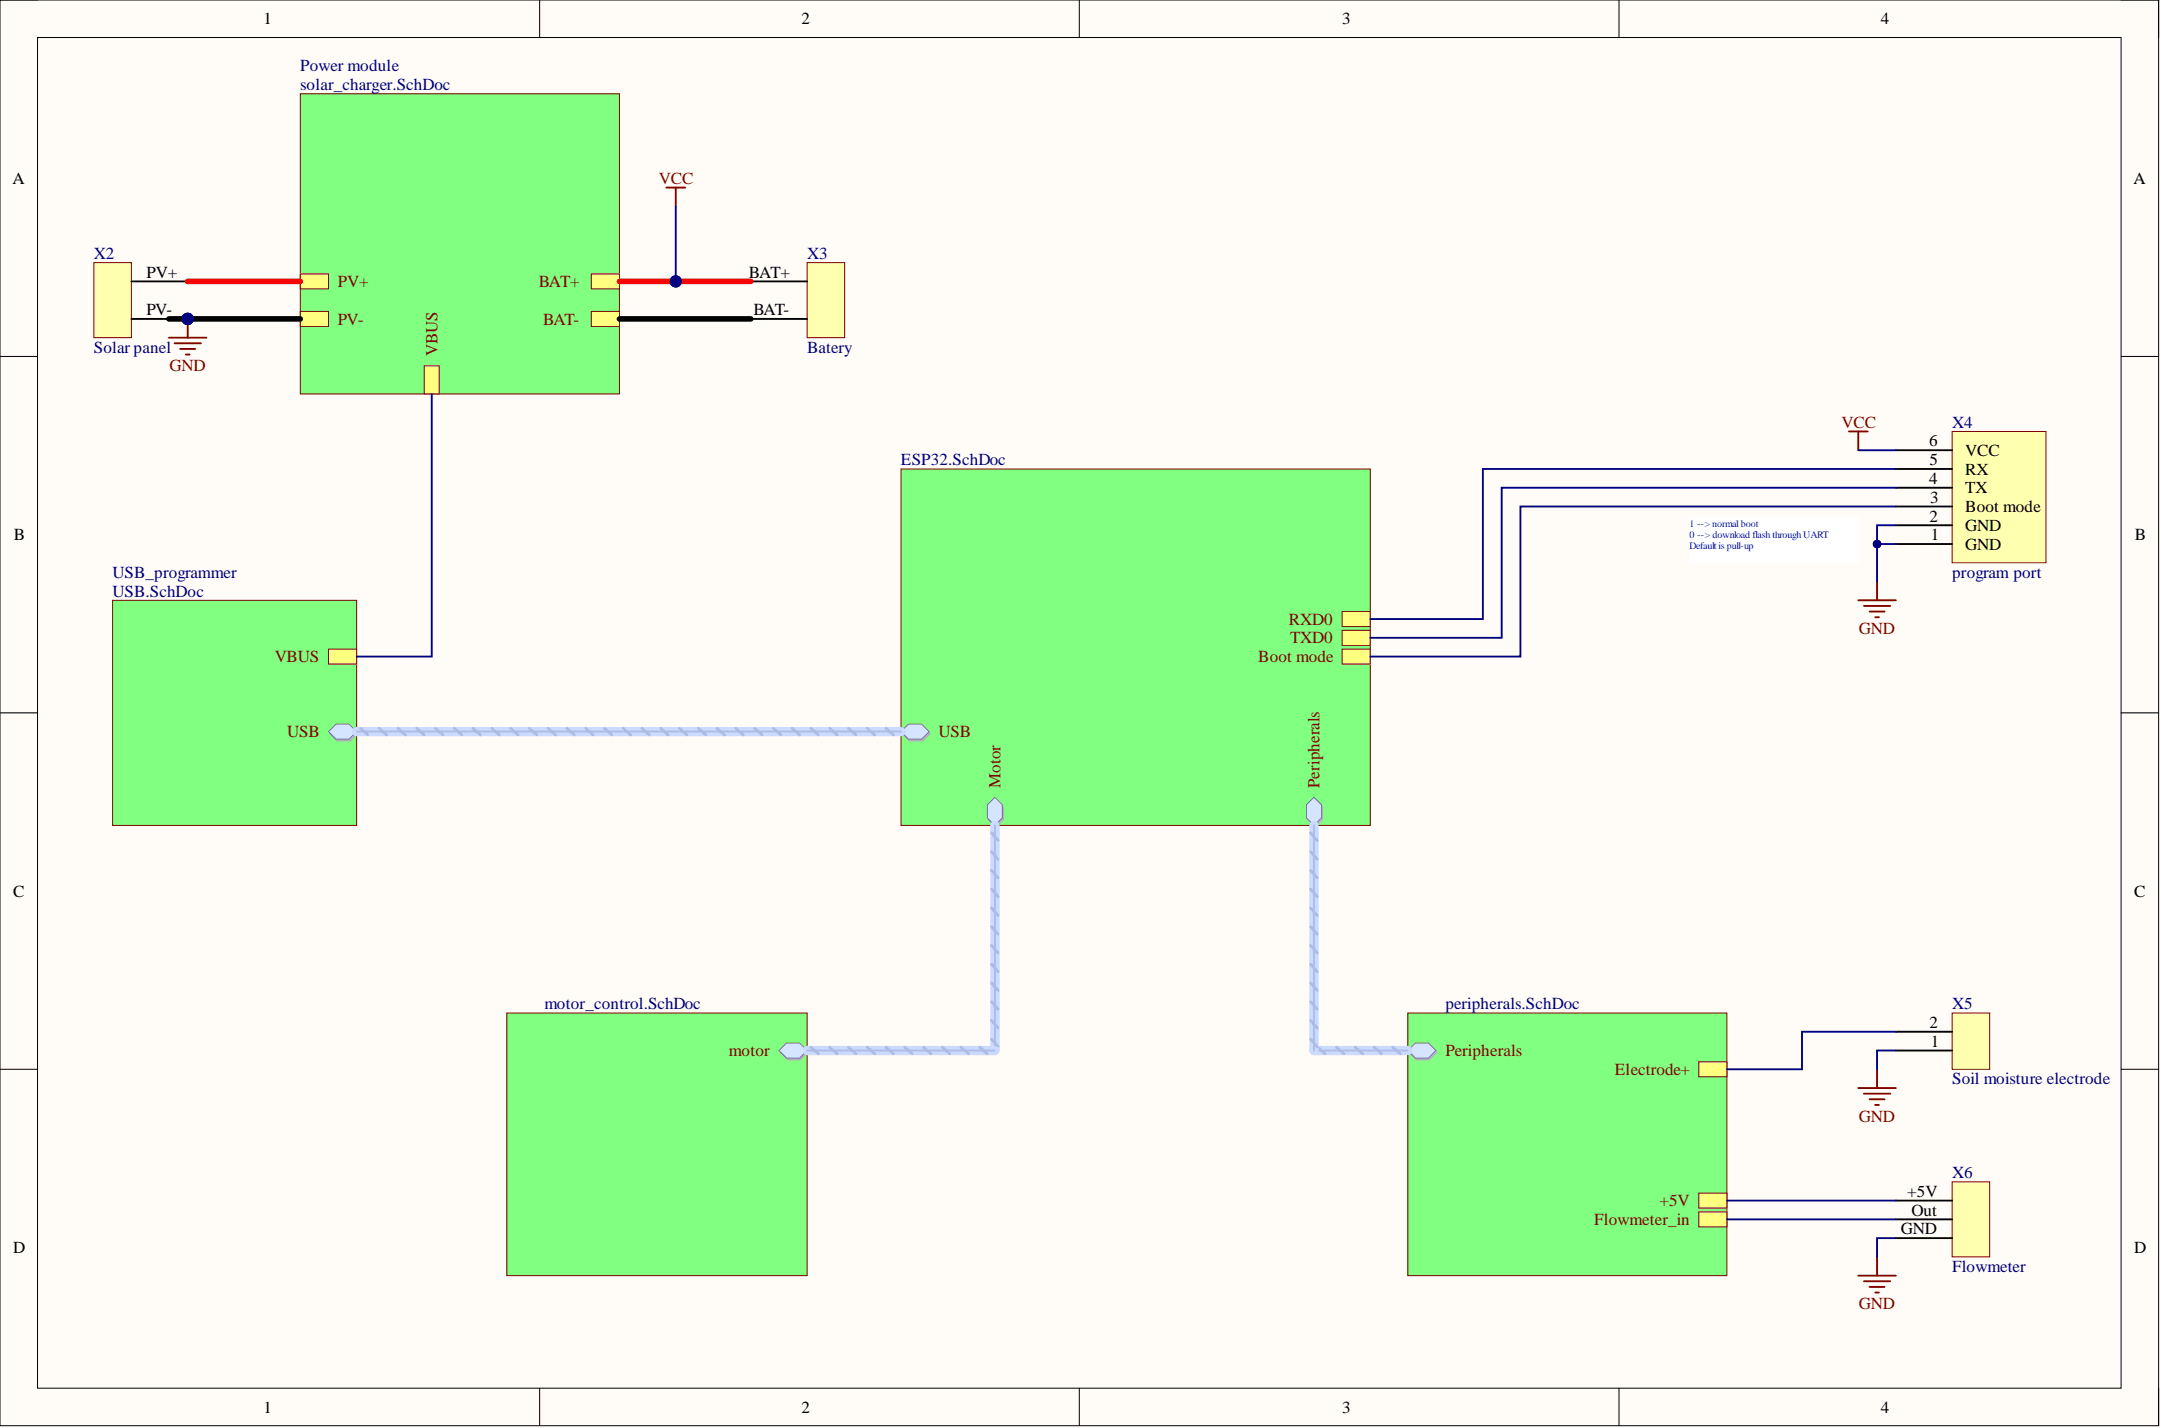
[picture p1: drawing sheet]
<svg xmlns="http://www.w3.org/2000/svg" width="292mm" height="193mm" viewBox="0 0 292 193" stroke-linecap="round" stroke-linejoin="round" font-family="sans-serif">
<defs><g id="words">
<g font-size="2.3">
<text x="35.6" y="3.3">1</text>
<text x="108.3" y="3.3">2</text>
<text x="181.4" y="3.3">3</text>
<text x="254.2" y="3.3">4</text>
<text x="1.7" y="24.8">A</text>
<text x="288.4" y="24.8">A</text>
<text x="19.8" y="37.5">PV+</text>
<text x="101.2" y="37.5">BAT+</text>
<text x="19.8" y="42.6">PV-</text>
<text x="101.8" y="42.6">BAT-</text>
<text x="260.7" y="65.4">4</text>
<text x="260.7" y="60.3">6</text>
<text x="260.8" y="62.9">5</text>
<text x="265.6" y="64.1">RX</text>
<text x="265.6" y="61.6">VCC</text>
<text x="260.8" y="70.5">2</text>
<text x="260.9" y="67.9">3</text>
<text x="265.6" y="66.7">TX</text>
<text x="265.6" y="69.2">Boot mode</text>
<text x="265.6" y="71.7">GND</text>
<text x="1.9" y="73">B</text>
<text x="261" y="73">1</text>
<text x="265.6" y="74.3">GND</text>
<text x="288.6" y="73">B</text>
<text x="1.8" y="121.2">C</text>
<text x="288.5" y="121.2">C</text>
<text x="260.8" y="138.9">2</text>
<text x="261" y="141.5">1</text>
<text x="257.8" y="161.7">+5V</text>
<text x="256.9" y="166.8">GND</text>
<text x="258.4" y="164.3">Out</text>
<text x="1.8" y="169.3">D</text>
<text x="288.5" y="169.3">D</text>
<text x="35.6" y="190.9">1</text>
<text x="108.3" y="190.9">2</text>
<text x="181.4" y="190.9">3</text>
<text x="254.2" y="190.9">4</text>
</g>
<g font-size="2.3" fill="#000080">
<text x="40.6" y="9.6">Power module</text>
<text x="40.6" y="12.2">solar_charger.SchDoc</text>
<text x="12.7" y="35">X2</text>
<text x="109.1" y="35">X3</text>
<text x="12.7" y="47.7">Solar panel</text>
<text x="109.1" y="47.7">Batery</text>
<text x="263.9" y="57.8">X4</text>
<text x="121.8" y="62.9">ESP32.SchDoc</text>
<text x="15.2" y="78.1">USB_programmer</text>
<text x="15.2" y="80.6">USB.SchDoc</text>
<text x="263.9" y="78.1">program port</text>
<text x="73.6" y="136.4">motor_control.SchDoc</text>
<text x="195.4" y="136.4">peripherals.SchDoc</text>
<text x="263.9" y="136.4">X5</text>
<text x="263.9" y="146.5">Soil moisture electrode</text>
<text x="263.9" y="159.2">X6</text>
<text x="263.9" y="171.9">Flowmeter</text>
</g>
<g font-size="2.3" fill="#800000">
<text x="89.1" y="24.8">VCC</text>
<text x="45.7" y="38.8">PV+</text>
<text x="72.8" y="38.8">BAT+</text>
<text x="45.7" y="43.9">PV-</text>
<text x="73.4" y="43.9">BAT-</text>
<text x="22.9" y="50.2">GND</text>
<text x="59.1" y="48.2" transform="rotate(-90 59.1 48.2)">VBUS</text>
<text x="248.9" y="57.8">VCC</text>
<text x="37.1" y="89.5">VBUS</text>
<text x="170.1" y="89.5">Boot mode</text>
<text x="174.2" y="84.4">RXD0</text>
<text x="174.4" y="87">TXD0</text>
<text x="251.3" y="85.7">GND</text>
<text x="38.8" y="99.6">USB</text>
<text x="126.9" y="99.6">USB</text>
<text x="135.2" y="106.5" transform="rotate(-90 135.2 106.5)">Motor</text>
<text x="178.4" y="106.5" transform="rotate(-90 178.4 106.5)">Peripherals</text>
<text x="98.5" y="142.7">motor</text>
<text x="195.4" y="142.7">Peripherals</text>
<text x="218.3" y="145.3">Electrode+</text>
<text x="251.3" y="151.6">GND</text>
<text x="215.5" y="165.5">Flowmeter_in</text>
<text x="224.3" y="163">+5V</text>
<text x="251.3" y="176.9">GND</text>
</g>
<g font-size="1.4" fill="#00f">
<text x="228.4" y="71.1">1 --&gt; normal boot</text>
<text x="228.4" y="72.7">0 --&gt; download flash through UART</text>
<text x="228.4" y="74.2">Default is pull-up</text>
</g>
</g></defs>
<path d="M0 0h291.8v192.7h-291.8z" fill-rule="evenodd" fill="#fffcf8"/>
<path d="M0 0h291.8v192.7h-291.8z" fill="none" stroke="#000" stroke-width=".14"/>
<path d="M5.1 5.1h281.6v182.5h-281.6z" fill-rule="evenodd" fill="#fffcf8"/>
<g fill="none" stroke="#000" stroke-width=".14">
<path d="M0 0h5.1M5.1 5.1h281.6v182.5h-281.6zM72.9 0v5.1M145.9 0v5.1M218.8 0v5.1M286.7 0h5.1v5.1M0 48.2h5.1M286.7 48.2h5.1M0 96.3h5.1M286.7 96.3h5.1M0 144.5h5.1M286.7 144.5h5.1"/>
<path d="M72.9 187.6v5.1M145.9 187.6v5.1M218.8 187.6v5.1M291.8 187.6v5.1"/>
</g>
<path d="M40.6 12.7h43.1v40.5h-43.1z" fill-rule="evenodd" fill="#80ff80"/>
<path d="M40.6 12.7h43.1v40.5h-43.1z" fill="none" stroke="#800000" stroke-width=".14"/>
<path d="M40.6 42.1h3.8v2h-3.8z" fill-rule="evenodd" fill="#ffff80"/>
<path d="M40.6 42.1h3.8v2h-3.8z" fill="none" stroke="#800000" stroke-width=".14"/>
<path d="M79.9 37h3.8v2h-3.8z" fill-rule="evenodd" fill="#ffff80"/>
<path d="M79.9 37h3.8v2h-3.8z" fill="none" stroke="#800000" stroke-width=".14"/>
<path d="M79.9 42.1h3.8v2h-3.8z" fill-rule="evenodd" fill="#ffff80"/>
<path d="M79.9 42.1h3.8v2h-3.8z" fill="none" stroke="#800000" stroke-width=".14"/>
<path d="M57.3 49.4h2.1v3.8h-2.1z" fill-rule="evenodd" fill="#ffff80"/>
<path d="M57.3 49.4h2.1v3.8h-2.1z" fill="none" stroke="#800000" stroke-width=".14"/>
<path d="M40.6 37h3.8v2h-3.8z" fill-rule="evenodd" fill="#ffff80"/>
<path d="M40.6 37h3.8v2h-3.8z" fill="none" stroke="#800000" stroke-width=".14"/>
<path d="M121.8 63.4h63.4v48.1h-63.4z" fill-rule="evenodd" fill="#80ff80"/>
<path d="M121.8 63.4h63.4v48.1h-63.4z" fill="none" stroke="#800000" stroke-width=".14"/>
<path d="M133.6 109l1-1 1 1v1.8l-1 1-1-1z" fill-rule="evenodd" fill="#bac0ca"/>
<path d="M133.6 109l1-1 1 1v1.8l-1 1-1-1z" fill="none" stroke="#a6acb6" stroke-width=".14"/>
<path d="M133.5 108.8l1-1.1 1 1.1v1.7l-1 1-1-1z" fill-rule="evenodd" fill="#d5e4ff"/>
<path d="M133.5 108.8l1-1.1 1 1.1v1.7l-1 1-1-1z" fill="none" stroke="#71809b" stroke-width=".14"/>
<path d="M181.4 82.6h3.8v2.1h-3.8z" fill-rule="evenodd" fill="#ffff80"/>
<path d="M181.4 82.6h3.8v2.1h-3.8z" fill="none" stroke="#800000" stroke-width=".14"/>
<path d="M181.4 85.2h3.8v2h-3.8z" fill-rule="evenodd" fill="#ffff80"/>
<path d="M181.4 85.2h3.8v2h-3.8z" fill="none" stroke="#800000" stroke-width=".14"/>
<path d="M181.4 87.7h3.8v2h-3.8z" fill-rule="evenodd" fill="#ffff80"/>
<path d="M181.4 87.7h3.8v2h-3.8z" fill="none" stroke="#800000" stroke-width=".14"/>
<path d="M176.7 109l1-1 1 1v1.8l-1 1-1-1z" fill-rule="evenodd" fill="#bac0ca"/>
<path d="M176.7 109l1-1 1 1v1.8l-1 1-1-1z" fill="none" stroke="#a6acb6" stroke-width=".14"/>
<path d="M176.6 108.8l1-1.1 1 1.1v1.7l-1 1-1-1z" fill-rule="evenodd" fill="#d5e4ff"/>
<path d="M176.6 108.8l1-1.1 1 1.1v1.7l-1 1-1-1z" fill="none" stroke="#71809b" stroke-width=".14"/>
<path d="M121.9 99.1l1-1h1.8l1 1-1 1h-1.8z" fill-rule="evenodd" fill="#bac0ca"/>
<path d="M121.9 99.1l1-1h1.8l1 1-1 1h-1.8z" fill="none" stroke="#a6acb6" stroke-width=".14"/>
<path d="M121.8 98.9l1-1h1.8l1 1-1 1h-1.8z" fill-rule="evenodd" fill="#d5e4ff"/>
<path d="M121.8 98.9l1-1h1.8l1 1-1 1h-1.8z" fill="none" stroke="#71809b" stroke-width=".14"/>
<path d="M90.1 25.4h2.5M91.3 25.4v2.5" fill="none" stroke="#800000" stroke-width=".25"/>
<path d="M228.4 70h22.8v6.1h-22.8z" fill-rule="evenodd" fill="#fff"/>
<path d="M228.4 70h22.8v6.1h-22.8z" fill="none" stroke="#fff" stroke-width=".14"/>
<path d="M249.9 58.3h2.6M251.2 58.3v2.5M253.7 78.6v2.5M251.2 81.1h5.1M251.9 81.9h3.6M252.7 82.6h2M253.5 83.4h.5" fill="none" stroke="#800000" stroke-width=".25"/>
<path d="M68.5 136.9h40.6v35.5h-40.6z" fill-rule="evenodd" fill="#80ff80"/>
<path d="M68.5 136.9h40.6v35.5h-40.6z" fill="none" stroke="#800000" stroke-width=".14"/>
<path d="M105.4 142.2l1-1h1.8l1 1-1 1h-1.8z" fill-rule="evenodd" fill="#bac0ca"/>
<path d="M105.4 142.2l1-1h1.8l1 1-1 1h-1.8z" fill="none" stroke="#a6acb6" stroke-width=".14"/>
<path d="M105.3 142l1-1.1h1.8l1 1.1-1 1h-1.8z" fill-rule="evenodd" fill="#d5e4ff"/>
<path d="M105.3 142l1-1.1h1.8l1 1.1-1 1h-1.8z" fill="none" stroke="#71809b" stroke-width=".14"/>
<path d="M190.3 136.9h43.1v35.5h-43.1z" fill-rule="evenodd" fill="#80ff80"/>
<path d="M190.3 136.9h43.1v35.5h-43.1z" fill="none" stroke="#800000" stroke-width=".14"/>
<path d="M190.4 142.2l1-1h1.8l1 1-1 1h-1.8z" fill-rule="evenodd" fill="#bac0ca"/>
<path d="M190.4 142.2l1-1h1.8l1 1-1 1h-1.8z" fill="none" stroke="#a6acb6" stroke-width=".14"/>
<path d="M190.3 142l1-1.1h1.8l1 1.1-1 1h-1.8z" fill-rule="evenodd" fill="#d5e4ff"/>
<path d="M190.3 142l1-1.1h1.8l1 1.1-1 1h-1.8z" fill="none" stroke="#71809b" stroke-width=".14"/>
<path d="M229.6 143.5h3.8v2h-3.8z" fill-rule="evenodd" fill="#ffff80"/>
<path d="M229.6 143.5h3.8v2h-3.8z" fill="none" stroke="#800000" stroke-width=".14"/>
<path d="M229.6 161.2h3.8v2.1h-3.8z" fill-rule="evenodd" fill="#ffff80"/>
<path d="M229.6 161.2h3.8v2.1h-3.8z" fill="none" stroke="#800000" stroke-width=".14"/>
<path d="M229.6 163.8h3.8v2h-3.8z" fill-rule="evenodd" fill="#ffff80"/>
<path d="M229.6 163.8h3.8v2h-3.8z" fill="none" stroke="#800000" stroke-width=".14"/>
<path d="M251.2 147h5.1M251.9 147.8h3.6M252.7 148.6h2M253.5 149.3h.5M253.7 144.5v2.5M251.2 172.4h5.1M251.9 173.1h3.6M252.7 173.9h2M253.5 174.7h.5M253.7 169.8v2.6" fill="none" stroke="#800000" stroke-width=".25"/>
<path d="M263.9 58.3h12.7v17.8h-12.7z" fill-rule="evenodd" fill="#ffffb0"/>
<path d="M263.9 58.3h12.7v17.8h-12.7z" fill="none" stroke="#800000" stroke-width=".14"/>
<path d="M256.3 63.4h7.6M256.3 65.9h7.6M256.3 68.4h7.6M256.3 71h7.6M256.3 73.5h7.6M256.3 60.8h7.6" fill="none" stroke="#000" stroke-width=".25"/>
<path d="M263.9 159.7h5v10.1h-5z" fill-rule="evenodd" fill="#ffffb0"/>
<path d="M263.9 159.7h5v10.1h-5z" fill="none" stroke="#800000" stroke-width=".14"/>
<path d="M256.3 164.8h7.6M256.3 167.3h7.6M256.3 162.2h7.6" fill="none" stroke="#000" stroke-width=".25"/>
<path d="M15.2 81.1h33v30.4h-33z" fill-rule="evenodd" fill="#80ff80"/>
<path d="M15.2 81.1h33v30.4h-33z" fill="none" stroke="#800000" stroke-width=".14"/>
<path d="M44.5 99.1l1-1h1.8l1 1-1 1h-1.8z" fill-rule="evenodd" fill="#bac0ca"/>
<path d="M44.5 99.1l1-1h1.8l1 1-1 1h-1.8z" fill="none" stroke="#a6acb6" stroke-width=".14"/>
<path d="M44.4 98.9l1-1h1.8l1 1-1 1h-1.8z" fill-rule="evenodd" fill="#d5e4ff"/>
<path d="M44.4 98.9l1-1h1.8l1 1-1 1h-1.8z" fill="none" stroke="#71809b" stroke-width=".14"/>
<path d="M44.4 87.7h3.8v2h-3.8z" fill-rule="evenodd" fill="#ffff80"/>
<path d="M44.4 87.7h3.8v2h-3.8z" fill="none" stroke="#800000" stroke-width=".14"/>
<path d="M22.8 45.6h5.1M23.6 46.4h3.5M24.4 47.2h2M25.1 47.9h.5M25.4 43.1v2.5" fill="none" stroke="#800000" stroke-width=".25"/>
<circle cx="25.4" cy="43.1" r=".76" fill="#000080"/>
<circle cx="25.4" cy="43.1" r=".76" fill="none" stroke="#000080" stroke-width=".14"/>
<path d="M109.1 35.5h5.1v10.1h-5.1z" fill-rule="evenodd" fill="#ffffb0"/>
<path d="M109.1 35.5h5.1v10.1h-5.1z" fill="none" stroke="#800000" stroke-width=".14"/>
<path d="M101.5 38h7.6M101.5 43.1h7.6" fill="none" stroke="#000" stroke-width=".25"/>
<circle cx="25.4" cy="43.1" r=".76" fill="#000080"/>
<circle cx="25.4" cy="43.1" r=".76" fill="none" stroke="#000080" stroke-width=".14"/>
<path d="M12.7 35.5h5.1v10.1h-5.1z" fill-rule="evenodd" fill="#ffffb0"/>
<path d="M12.7 35.5h5.1v10.1h-5.1z" fill="none" stroke="#800000" stroke-width=".14"/>
<path d="M17.8 38h7.6M17.8 43.1h7.6" fill="none" stroke="#000" stroke-width=".25"/>
<circle cx="25.4" cy="43.1" r=".76" fill="#000080"/>
<circle cx="25.4" cy="43.1" r=".76" fill="none" stroke="#000080" stroke-width=".14"/>
<path d="M263.9 136.9h5v7.6h-5z" fill-rule="evenodd" fill="#ffffb0"/>
<path d="M263.9 136.9h5v7.6h-5z" fill="none" stroke="#800000" stroke-width=".14"/>
<path d="M256.3 139.4h7.6M256.3 142h7.6" fill="none" stroke="#000" stroke-width=".25"/>
<path d="M91.3 27.9v10.1" fill="none" stroke="#000080" stroke-width=".25"/>
<circle cx="91.3" cy="38" r=".76" fill="#000080"/>
<circle cx="91.3" cy="38" r=".76" fill="none" stroke="#000080" stroke-width=".14"/>
<path d="M134.5 111.5v30.5h-25.4" fill="none" stroke="#cbdaff" stroke-width="1.3"/>
<g fill="none" stroke="#adbce7" stroke-width=".38">
<path d="M134 117.6l.9 1M134 115.1l.9 1M134 112.6l.9 1M134 137.9l.9 1M134 135.4l.9 1M134 132.8l.9 1M134 130.3l.9 1M134 127.8l.9 1M134 125.2l.9 1M134 122.7l.9 1M134 120.2l.9 1M109.6 141.5l1 .9"/>
<path d="M112.1 141.5l1.1 .9M114.7 141.5l1 .9M117.2 141.5l1 .9M119.8 141.5l1 .9M122.3 141.5l1 .9M124.8 141.5l1 .9M127.4 141.5l1 .9M129.9 141.5l1 .9M132.4 141.5l1.1 .9M134 140.4l.9 1.1"/>
</g>
<path d="M134.5 111.5v30.5h-25.4" fill="none" stroke="#adbce7" stroke-width=".25"/>
<path d="M22.8 43.1h17.8" fill="none" stroke="#000" stroke-width=".76"/>
<circle cx="25.4" cy="43.1" r=".76" fill="#000080"/>
<circle cx="25.4" cy="43.1" r=".76" fill="none" stroke="#000080" stroke-width=".14"/>
<path d="M25.4 38h15.2M83.7 38h17.8" fill="none" stroke="#f00" stroke-width=".76"/>
<path d="M58.4 53.2v35.5h-10.2" fill="none" stroke="#000080" stroke-width=".25"/>
<path d="M83.7 43.1h17.8" fill="none" stroke="#000" stroke-width=".76"/>
<circle cx="91.3" cy="38" r=".76" fill="#000080"/>
<circle cx="91.3" cy="38" r=".76" fill="none" stroke="#000080" stroke-width=".14"/>
<path d="M251.2 60.8h5.1M256.3 68.4h-50.8v20.3h-20.3M256.3 65.9h-53.3v20.3h-17.8M256.3 63.4h-55.9v20.3h-15.2M256.3 73.5h-2.6v5.1M256.3 139.4h-12.7v5.1h-10.2M256.3 142h-2.6v2.5M233.4 164.8h22.9M233.4 162.2h22.9M256.3 167.3h-2.6v2.5" fill="none" stroke="#000080" stroke-width=".25"/>
<circle cx="253.7" cy="73.5" r=".51" fill="#000080"/>
<circle cx="253.7" cy="73.5" r=".51" fill="none" stroke="#000080" stroke-width=".14"/>
<path d="M256.3 71h-2.6v2.5" fill="none" stroke="#000080" stroke-width=".25"/>
<circle cx="253.7" cy="73.5" r=".51" fill="#000080"/>
<circle cx="253.7" cy="73.5" r=".51" fill="none" stroke="#000080" stroke-width=".14"/>
<path d="M48.2 98.9h73.6M177.6 111.5v30.5h12.7" fill="none" stroke="#cbdaff" stroke-width="1.3"/>
<g fill="none" stroke="#adbce7" stroke-width=".38">
<path d="M48.7 98.4l1 .9M51.3 98.4l1 .9M53.8 98.4l1 .9M56.3 98.4l1 .9M58.9 98.4l1 .9M61.4 98.4l1 .9M63.9 98.4l1.1 .9M66.5 98.4l1 .9M69 98.4l1 .9M71.5 98.4l1.1 .9M74.1 98.4l1 .9M76.6 98.4l1 .9"/>
<path d="M79.2 98.4l1 .9M81.7 98.4l1 .9M84.2 98.4l1.1 .9M86.8 98.4l1 .9M89.3 98.4l1 .9M91.8 98.4l1.1 .9M94.4 98.4l1 .9M96.9 98.4l1 .9M99.5 98.4l1 .9M102 98.4l1 .9M104.5 98.4l1 .9M107.1 98.4l1 .9"/>
<path d="M109.6 98.4l1 .9M112.1 98.4l1.1 .9M114.7 98.4l1 .9M117.2 98.4l1 .9M119.8 98.4l1 .9M177.2 117.6l.8 1M177.2 115.1l.8 1M177.2 112.6l.8 1M177.2 137.9l.8 1M177.2 135.4l.8 1M177.2 132.8l.8 1M177.2 130.3l.8 1"/>
<path d="M177.2 127.8l.8 1M177.2 125.2l.8 1M177.2 122.7l.8 1M177.2 120.2l.8 1M177.2 140.4l.8 1.1M178.1 141.5l1 .9M180.7 141.5l1 .9M183.2 141.5l1 .9M185.7 141.5l1 .9M188.3 141.5l1 .9"/>
</g>
<path d="M48.2 98.9h73.6M177.6 111.5v30.5h12.7" fill="none" stroke="#adbce7" stroke-width=".25"/>
<use href="#words"/>
</svg>
